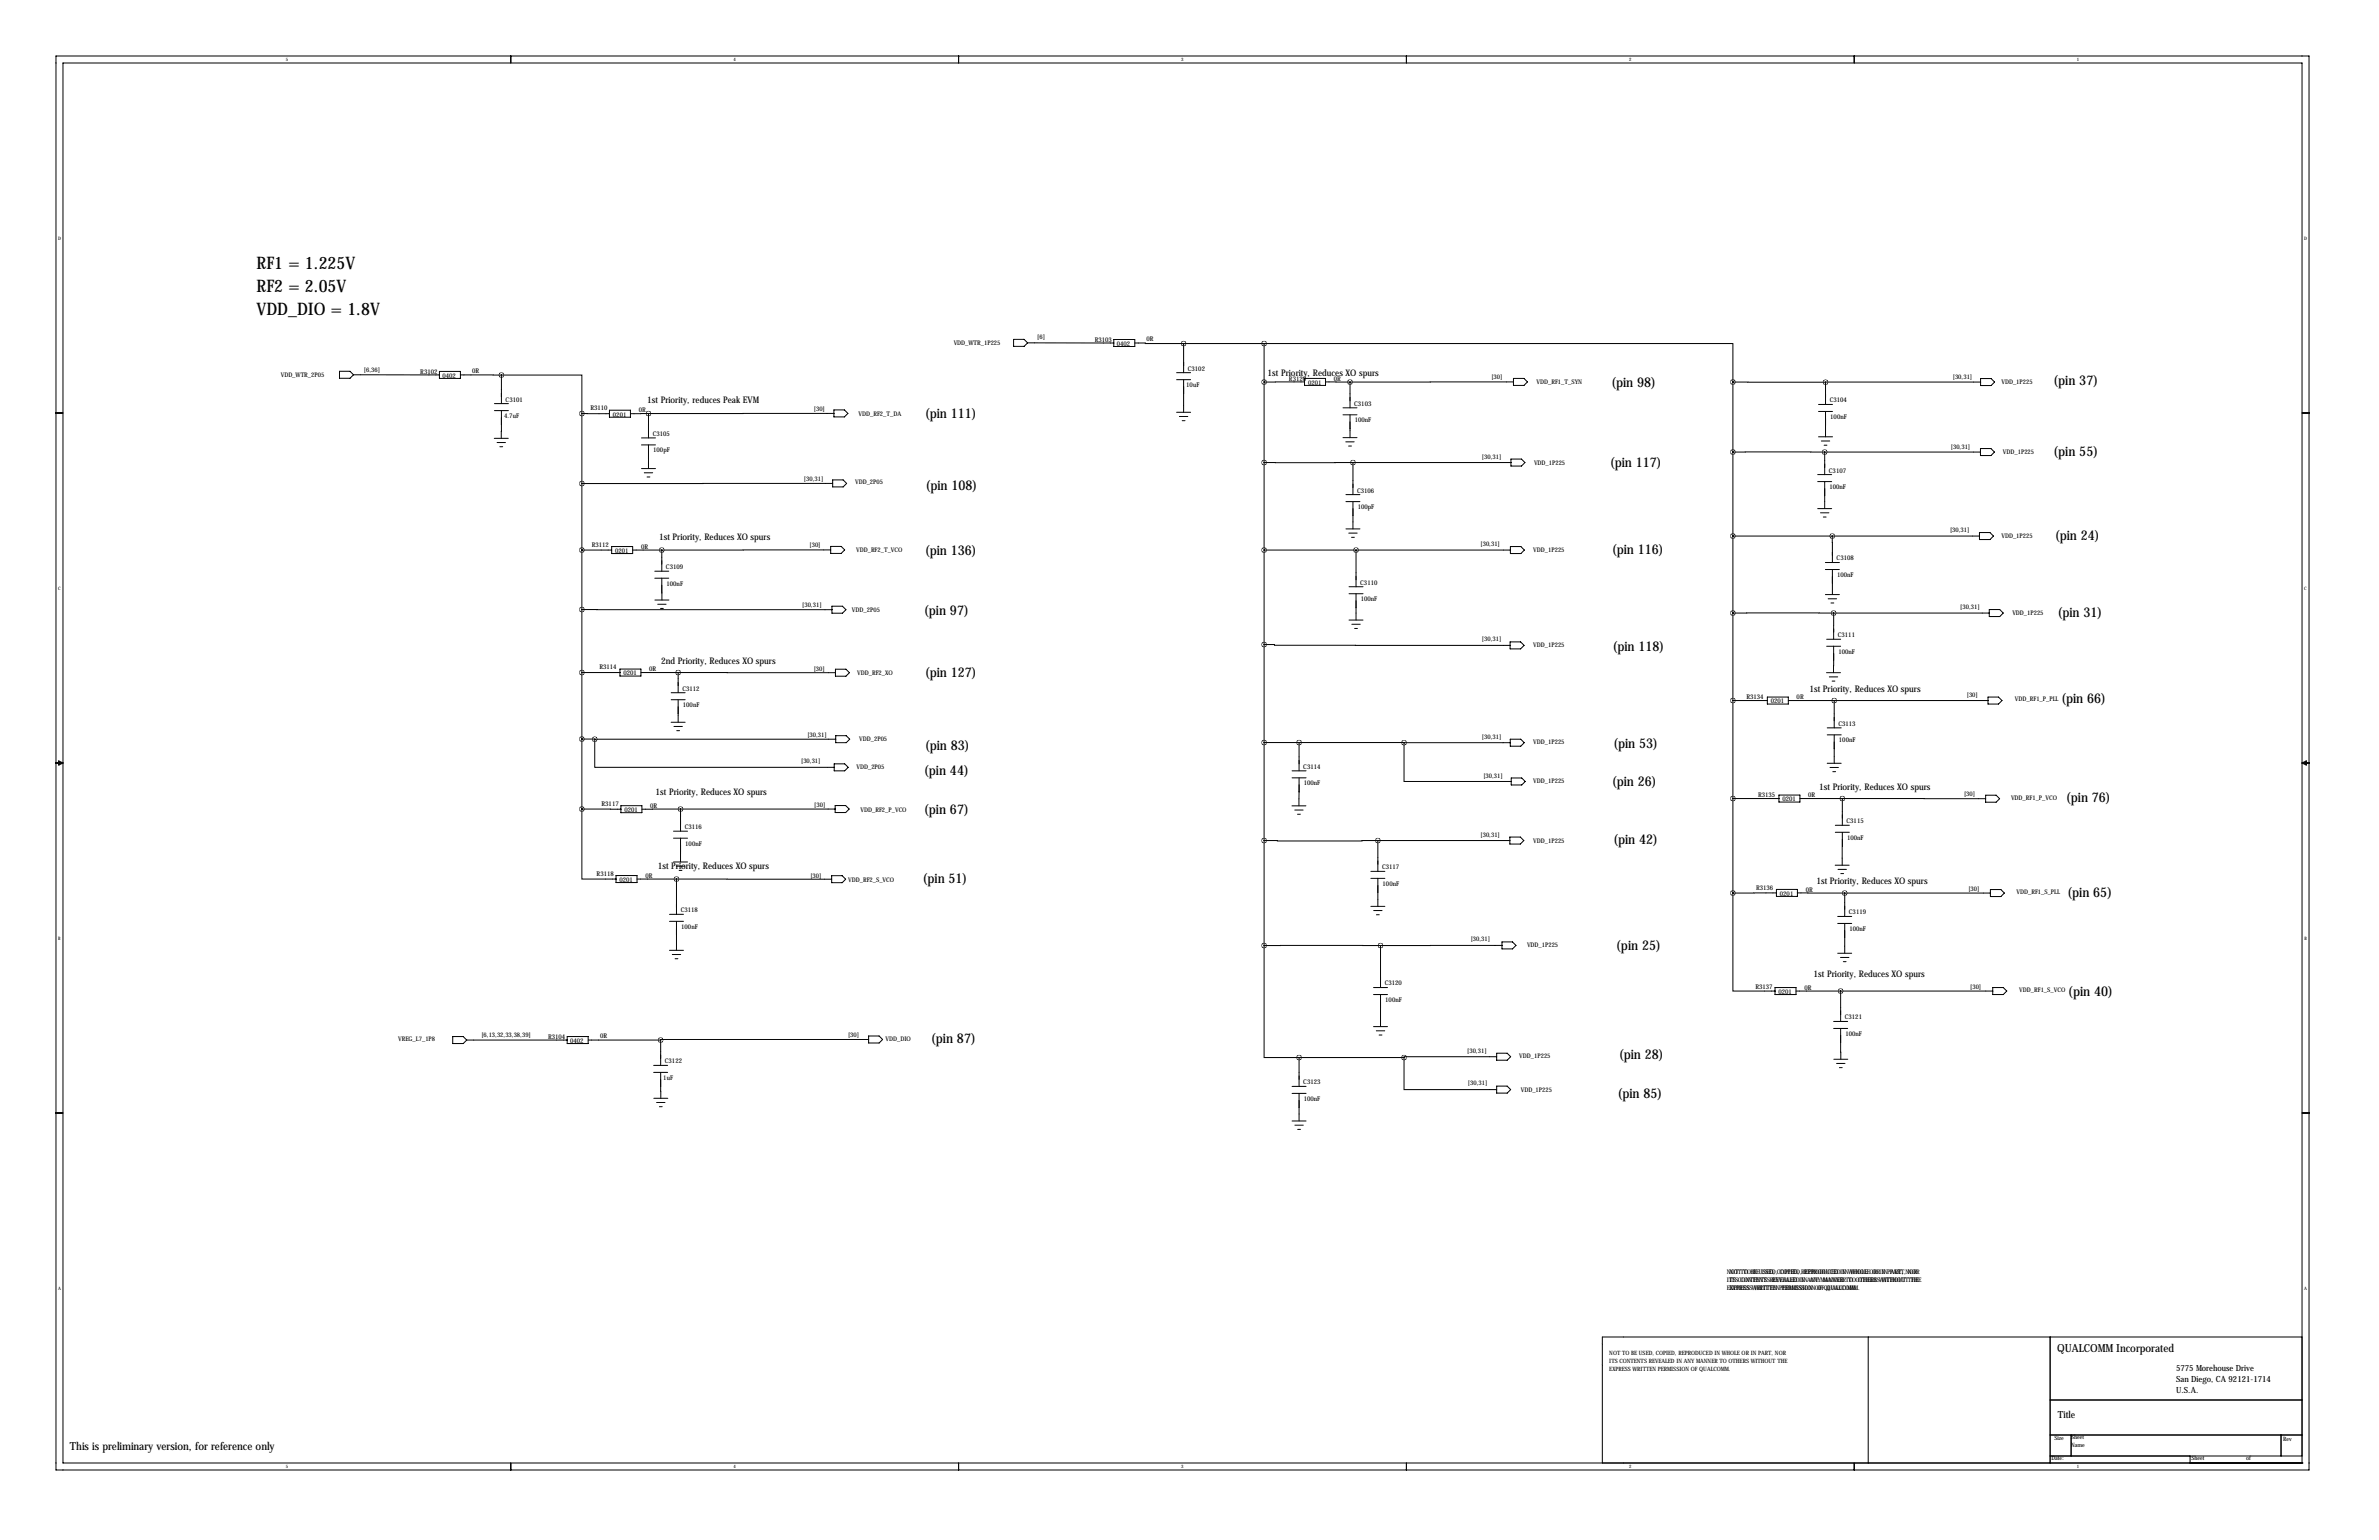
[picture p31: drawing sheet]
<svg xmlns="http://www.w3.org/2000/svg" width="864mm" height="559mm" viewBox="0 0 864 559" stroke-linecap="round" stroke-linejoin="round" font-family="sans-serif">
<defs><g id="words">
<g font-size="6.3">
<text x="93.1" y="97.7">RF1 = 1.225V</text>
<text x="93.1" y="106.1">RF2 = 2.05V</text>
<text x="93.1" y="114.4">VDD_DIO = 1.8V</text>
</g>
<g font-size="4.9">
<text x="585" y="140.5">(pin 98)</text>
<text x="745.5" y="139.7">(pin 37)</text>
<text x="335.8" y="151.6">(pin 111)</text>
<text x="745.5" y="165.6">(pin 55)</text>
<text x="584.5" y="169.4">(pin 117)</text>
<text x="336" y="177.8">(pin 108)</text>
<text x="746" y="196.1">(pin 24)</text>
<text x="335.8" y="201.4">(pin 136)</text>
<text x="585.2" y="200.9">(pin 116)</text>
<text x="335.5" y="223.3">(pin 97)</text>
<text x="747" y="223.8">(pin 31)</text>
<text x="585.5" y="236.2">(pin 118)</text>
<text x="335.8" y="245.6">(pin 127)</text>
<text x="748.3" y="255">(pin 66)</text>
<text x="335.8" y="272">(pin 83)</text>
<text x="585.7" y="271.3">(pin 53)</text>
<text x="335.5" y="281.2">(pin 44)</text>
<text x="585.2" y="285.2">(pin 26)</text>
<text x="750.1" y="291.1">(pin 76)</text>
<text x="335.5" y="295.4">(pin 67)</text>
<text x="585.7" y="306.3">(pin 42)</text>
<text x="335" y="320.3">(pin 51)</text>
<text x="750.6" y="325.4">(pin 65)</text>
<text x="586.7" y="344.7">(pin 25)</text>
<text x="750.8" y="361.4">(pin 40)</text>
<text x="338.1" y="378.6">(pin 87)</text>
<text x="587.8" y="384.3">(pin 28)</text>
<text x="587.2" y="398.3">(pin 85)</text>
</g>
<g font-size="4">
<text x="746.8" y="490.5">QUALCOMM Incorporated</text>
<text x="25.4" y="526.1">This is preliminary version, for reference only</text>
</g>
<text font-size="3.6" x="747" y="514.6">Title</text>
<g font-size="3.3">
<text x="460.1" y="136.3">1st Priority, Reduces XO spurs</text>
<text x="235" y="146.1">1st Priority, reduces Peak EVM</text>
<text x="239.3" y="196.1">1st Priority, Reduces XO spurs</text>
<text x="240" y="240.8">2nd Priority, Reduces XO spurs</text>
<text x="656.8" y="251">1st Priority, Reduces XO spurs</text>
<text x="660.4" y="286.5">1st Priority, Reduces XO spurs</text>
<text x="238" y="288.5">1st Priority, Reduces XO spurs</text>
<text x="238.8" y="315.2">1st Priority, Reduces XO spurs</text>
<text x="659.4" y="320.8">1st Priority, Reduces XO spurs</text>
<text x="658.4" y="354.6">1st Priority, Reduces XO spurs</text>
</g>
<g font-size="3.1">
<text x="789.9" y="497.5">5775 Morehouse Drive</text>
<text x="789.9" y="501.5">San Diego, CA 92121-1714</text>
<text x="789.9" y="505.6">U.S.A.</text>
</g>
<g font-size="2.4">
<text x="397.4" y="124">R3103</text>
<text x="405.4" y="125.4">0402</text>
<text x="416.2" y="123.8">0R</text>
<text x="152.6" y="135.5">R3102</text>
<text x="160.6" y="137">0402</text>
<text x="171.4" y="135.4">0R</text>
<text x="431.2" y="134.5">C3102</text>
<text x="430.6" y="140.4">10uF</text>
<text x="467.9" y="138.3">R3120</text>
<text x="474.8" y="139.6">0201</text>
<text x="484.2" y="138.1">0R</text>
<text x="183.5" y="145.7">C3101</text>
<text x="214.3" y="148.8">R3110</text>
<text x="231.9" y="149.7">0R</text>
<text x="491.6" y="147.2">C3103</text>
<text x="664.2" y="146">C3104</text>
<text x="183" y="151.7">4.7uF</text>
<text x="222.5" y="151.1">0201</text>
<text x="491.8" y="153.2">100nF</text>
<text x="664.4" y="152">100nF</text>
<text x="236.9" y="158.1">C3105</text>
<text x="237.1" y="164.1">100pF</text>
<text x="663.9" y="171.4">C3107</text>
<text x="492.7" y="178.7">C3106</text>
<text x="664.1" y="177.4">100nF</text>
<text x="492.9" y="184.7">100pF</text>
<text x="214.8" y="198.4">R3112</text>
<text x="223.3" y="200.6">0201</text>
<text x="232.7" y="199.2">0R</text>
<text x="666.7" y="203.4">C3108</text>
<text x="241.8" y="206.5">C3109</text>
<text x="666.9" y="209.3">100nF</text>
<text x="242" y="212.5">100nF</text>
<text x="493.8" y="212.1">C3110</text>
<text x="494" y="218.1">100nF</text>
<text x="667.2" y="231.2">C3111</text>
<text x="667.4" y="237.2">100nF</text>
<text x="217.6" y="242.8">R3114</text>
<text x="226.3" y="245.1">0201</text>
<text x="235.7" y="243.6">0R</text>
<text x="247.7" y="250.6">C3112</text>
<text x="247.9" y="256.6">100nF</text>
<text x="634" y="253.7">R3134</text>
<text x="642.8" y="255.2">0201</text>
<text x="652.2" y="253.8">0R</text>
<text x="667.4" y="263.3">C3113</text>
<text x="667.6" y="269.3">100nF</text>
<text x="473.1" y="278.9">C3114</text>
<text x="473.3" y="284.9">100nF</text>
<text x="218.4" y="292.6">R3117</text>
<text x="236" y="293.2">0R</text>
<text x="638.2" y="289.1">R3135</text>
<text x="647" y="290.8">0201</text>
<text x="656.4" y="289.3">0R</text>
<text x="226.7" y="294.6">0201</text>
<text x="670.3" y="298.7">C3115</text>
<text x="248.6" y="300.8">C3116</text>
<text x="670.5" y="304.7">100nF</text>
<text x="248.8" y="306.8">100nF</text>
<text x="216.6" y="317.8">R3118</text>
<text x="501.7" y="315.4">C3117</text>
<text x="224.9" y="320">0201</text>
<text x="234.3" y="318.5">0R</text>
<text x="501.9" y="321.4">100nF</text>
<text x="637.5" y="322.8">R3136</text>
<text x="655.5" y="323.6">0R</text>
<text x="646.1" y="325">0201</text>
<text x="247.1" y="331">C3118</text>
<text x="671.2" y="331.8">C3119</text>
<text x="247.3" y="337">100nF</text>
<text x="671.4" y="337.8">100nF</text>
<text x="502.7" y="357.6">C3120</text>
<text x="637.2" y="358.9">R3137</text>
<text x="655" y="359.2">0R</text>
<text x="502.9" y="363.6">100nF</text>
<text x="645.6" y="360.6">0201</text>
<text x="669.7" y="369.9">C3121</text>
<text x="199" y="376.9">R3104</text>
<text x="217.8" y="376.7">0R</text>
<text x="669.9" y="375.9">100nF</text>
<text x="207" y="378.4">0402</text>
<text x="241.4" y="385.8">C3122</text>
<text x="240.8" y="391.8">1uF</text>
<text x="473.1" y="393.4">C3123</text>
<text x="473.3" y="399.4">100nF</text>
</g>
<g font-size="2.3">
<text x="346.2" y="125.2">VDD_WTR_1P225</text>
<text x="376.6" y="123.1">[6]</text>
<text x="101.9" y="136.8">VDD_WTR_2P05</text>
<text x="132.1" y="135.1">[6,36]</text>
<text x="541.4" y="137.7">[30]</text>
<text x="708.9" y="137.5">[30,31]</text>
<text x="557.8" y="139.3">VDD_RF1_T_SYN</text>
<text x="726.5" y="139.2">VDD_1P225</text>
<text x="295.5" y="149.1">[30]</text>
<text x="311.7" y="151">VDD_RF2_T_DA</text>
<text x="538" y="166.7">[30,31]</text>
<text x="708.2" y="162.8">[30,31]</text>
<text x="727.1" y="164.7">VDD_1P225</text>
<text x="556.9" y="168.7">VDD_1P225</text>
<text x="291.8" y="174.6">[30,31]</text>
<text x="310.4" y="175.8">VDD_2P05</text>
<text x="707.9" y="192.9">[30,31]</text>
<text x="726.5" y="195.3">VDD_1P225</text>
<text x="293.9" y="198.5">[30]</text>
<text x="310.8" y="200.4">VDD_RF2_T_VCO</text>
<text x="537.5" y="198.2">[30,31]</text>
<text x="556.6" y="200.4">VDD_1P225</text>
<text x="291.2" y="220.4">[30,31]</text>
<text x="711.6" y="221.1">[30,31]</text>
<text x="309.3" y="222">VDD_2P05</text>
<text x="730.5" y="223.1">VDD_1P225</text>
<text x="538" y="232.8">[30,31]</text>
<text x="556.6" y="234.7">VDD_1P225</text>
<text x="295.4" y="243.4">[30]</text>
<text x="311.2" y="244.9">VDD_RF2_XO</text>
<text x="714" y="253.1">[30]</text>
<text x="731.5" y="254.5">VDD_RF1_P_PLL</text>
<text x="293.1" y="267.3">[30,31]</text>
<text x="311.9" y="268.7">VDD_2P05</text>
<text x="538" y="268.1">[30,31]</text>
<text x="556.6" y="270">VDD_1P225</text>
<text x="290.8" y="276.7">[30,31]</text>
<text x="310.9" y="279.1">VDD_2P05</text>
<text x="538.5" y="282.3">[30,31]</text>
<text x="556.6" y="284.2">VDD_1P225</text>
<text x="295.6" y="292.9">[30]</text>
<text x="713" y="288.9">[30]</text>
<text x="730" y="290.3">VDD_RF1_P_VCO</text>
<text x="312.4" y="294.6">VDD_RF2_P_VCO</text>
<text x="537.5" y="303.9">[30,31]</text>
<text x="556.6" y="305.8">VDD_1P225</text>
<text x="294.2" y="318.5">[30]</text>
<text x="307.9" y="320">VDD_RF2_S_VCO</text>
<text x="714.6" y="323.4">[30]</text>
<text x="732" y="324.6">VDD_RF1_S_PLL</text>
<text x="533.9" y="341.5">[30,31]</text>
<text x="554.3" y="343.7">VDD_1P225</text>
<text x="715.2" y="358.7">[30]</text>
<text x="733" y="360.1">VDD_RF1_S_VCO</text>
<text x="144.5" y="377.7">VREG_L7_1P8</text>
<text x="174.8" y="376.2">[6,13,32,33,38,39]</text>
<text x="307.8" y="376.3">[30]</text>
<text x="321.5" y="377.7">VDD_DIO</text>
<text x="532.6" y="382.1">[30,31]</text>
<text x="551.5" y="384">VDD_1P225</text>
<text x="532.9" y="393.5">[30,31]</text>
<text x="552" y="396.2">VDD_1P225</text>
<text x="626.9" y="465.3">ITS CONTENTS REVEALED IN ANY MANNER TO OTHERS WITHOUT THE</text>
<text x="626.9" y="462.4">NOT TO BE USED, COPIED, REPRODUCED IN WHOLE OR IN PART, NOR</text>
<text x="627.8" y="465.2">ITS CONTENTS REVEALED IN ANY MANNER TO OTHERS WITHOUT THE</text>
<text x="627.8" y="462.3">NOT TO BE USED, COPIED, REPRODUCED IN WHOLE OR IN PART, NOR</text>
<text x="626.9" y="468.2">EXPRESS WRITTEN PERMISSION OF QUALCOMM.</text>
<text x="627.8" y="468.1">EXPRESS WRITTEN PERMISSION OF QUALCOMM.</text>
</g>
<g font-size="2.1">
<text x="584.2" y="491.7">NOT TO BE USED, COPIED, REPRODUCED IN WHOLE OR IN PART, NOR</text>
<text x="584.2" y="497.3">EXPRESS WRITTEN PERMISSION OF QUALCOMM.</text>
<text x="584.2" y="494.5">ITS CONTENTS REVEALED IN ANY MANNER TO OTHERS WITHOUT THE</text>
<text x="745.7" y="522.4">Size</text>
<text x="751.8" y="525">Name</text>
<text x="751.8" y="522.2">Sheet</text>
<text x="828.8" y="522.7">Rev</text>
<text x="744.7" y="529.8">Date:</text>
<text x="795.5" y="529.8">Sheet</text>
<text x="815.3" y="529.8">of</text>
</g>
<g font-size="1.7">
<text x="103.7" y="22.2">5</text>
<text x="266.3" y="22.2">4</text>
<text x="428.8" y="22.2">3</text>
<text x="591.4" y="22.2">2</text>
<text x="754" y="22.2">1</text>
<text x="21.1" y="86.9">D</text>
<text x="836.4" y="86.9">D</text>
<text x="21.1" y="213.9">C</text>
<text x="836.5" y="213.9">C</text>
<text x="21.2" y="340.9">B</text>
<text x="836.5" y="340.9">B</text>
<text x="21.1" y="467.9">A</text>
<text x="836.4" y="467.9">A</text>
<text x="103.7" y="532.7">5</text>
<text x="266.3" y="532.7">4</text>
<text x="428.8" y="532.7">3</text>
<text x="591.4" y="532.7">2</text>
<text x="754" y="532.7">1</text>
</g>
</g></defs>
<g fill="none" stroke="#000" stroke-width=".36">
<path d="M20.3 20.3h817.9v513.1h-817.9zM22.9 22.9h812.8v508h-812.8zM185.4 20.3v2.6M348 20.3v2.6M510.5 20.3v2.6M673.1 20.3v2.6M123.2 134.7h3.9l1.2 1.3-1.2 1.3h-3.9zM128.3 136h31.2M159.5 134.8h7.6v2.5h-7.6zM167.1 136l14.9 .1M182 136.1h29.2v14M182 136.1v10.4"/>
<path d="M367.9 123.1h3.9l1.2 1.3-1.2 1.3h-3.9zM373 124.4l31.3 .1M404.3 123.2h7.6v2.5h-7.6zM411.9 124.5l17.8 .2M427.1 135.2h5.1M427.1 137.8h5.1M429.7 137.8v11.8M429.7 124.7v10.5M429.7 124.7h29.2M458.9 124.7h170.2v13.9M458.9 124.7v218.4M473.6 138.6h-14.7"/>
<path d="M473.6 137.3h7.6v2.6h-7.6zM481.2 138.6h8.9M490.1 138.6v9.4M549.4 138.6h-59.3M549.4 137.3h3.8l1.3 1.3-1.3 1.3h-3.8zM629.1 138.6l33.6 .1M629.1 138.6v185.5M662.7 138.7v8.1M719 138.6l-56.3 .1M719 137.4h3.8l1.3 1.2-1.3 1.3h-3.8zM20.3 149.9h2.6M179.4 159.1h5.1"/>
<path d="M179.5 146.5h5.1M179.5 149h5.1M182 149v10.1M211.2 150.1h10M211.2 150.1v143.5M221.2 148.8h7.7v2.6h-7.7zM232.9 158.9h5M235.4 150.1h-6.5M235.4 150.1v8.8M302.7 150l-67.3 .1M302.7 148.7h3.8l1.3 1.3-1.3 1.3h-3.8zM427.1 149.6h5.1"/>
<path d="M428.1 151.1h3.1M429.2 152.7h1M487.5 148h5.1M487.5 150.5h5.1M487.5 158.8h5.1M490.1 150.5v8.3M660.1 146.8h5.1M660.1 149.3h5.1M660.1 158.5h5.1M662.7 149.3v9.2M835.7 149.9h2.5M180.4 160.6h3.1"/>
<path d="M181.5 162.1h1M232.9 161.4h5M232.9 170h5M233.9 171.6h3M234.9 173.1h1M235.4 161.4v8.6M302.3 175.4l-91.1 .1M302.3 174.1h3.8l1.2 1.3-1.2 1.3h-3.8zM458.9 167.8h32.2M488.5 160.3h3.1M488.6 179.5h5.1M489.6 161.8h1"/>
<path d="M491.1 167.8v11.7M491.1 167.8h57.4M548.5 166.6h3.8l1.3 1.2-1.3 1.3h-3.8zM629.1 164h33.3M659.8 172.2h5.1M659.8 174.8h5.1M661.2 160h3M662.2 161.5h1M662.4 164v8.2M662.4 164h56.5M662.4 174.8v9.8M718.9 162.8h3.8l1.3 1.2-1.3 1.3h-3.8z"/>
<path d="M211.2 199.6h10.8M222 198.3h7.7v2.6h-7.7zM240.2 199.6v7.7M240.2 199.6h-10.5M301.5 199.5l-61.3 .1M301.5 198.3h3.9l1.2 1.2-1.2 1.3h-3.9zM458.9 199.6h89.4M488.6 182h5.1M488.6 191.9h5.1M489.6 193.4h3.1M490.6 195h1M491.1 182v9.9"/>
<path d="M492.3 199.6v13.3M548.3 198.3h3.8l1.3 1.3-1.3 1.3h-3.8zM629.1 194.5h89.5M659.8 184.6h5.1M660.9 186.1h3M661.9 187.6h1M665.1 194.5l.1 9.6M718.6 193.2h3.8l1.2 1.3-1.2 1.3h-3.8zM237.7 207.3h5.1M237.7 209.8h5.1M237.7 217.7h5.1M238.8 219.3h3"/>
<path d="M240.2 209.8l.1 7.9M302 220h3.8l1.3 1.2-1.3 1.3h-3.8zM489.7 212.9h5.1M489.7 215.4h5.1M492.3 215.4v9.6M662.6 204.1h5.1M662.6 206.7h5.1M662.6 215.7h5.1M663.7 217.3h3M664.7 218.8h1M665.2 206.7v9M211.2 221.2h90.8"/>
<path d="M239.8 220.8h1M458.9 233.9h3.7v.2l85.6 .1M489.7 225h5.1M490.7 226.5h3.1M491.7 228h1.1M548.2 232.9h3.8l1.3 1.3-1.3 1.3h-3.8zM629.1 222.5h36.5M663.1 232h5.1M663.1 234.5h5.1M665.6 234.5v9.6M665.6 222.5v9.5M722.1 222.5h-56.5"/>
<path d="M722.1 221.2h3.8l1.3 1.3-1.3 1.2h-3.8zM211.2 244h13.8M225 242.8h7.7v2.5h-7.7zM232.7 244h13.5M243.6 251.4h5.1M243.6 253.9h5.1M246.2 253.9v8.2M246.2 244l57.1 .1M246.2 244v7.4M303.3 242.8h3.8l1.3 1.3-1.3 1.3h-3.8zM641.6 254.2h-12.5M641.6 252.9h7.6v2.6h-7.6z"/>
<path d="M649.2 254.2h72.5M663 244.1h5.1M664.1 245.6h3M665.1 247.1h1M665.8 254.2v9.9M721.7 252.9h3.8l1.2 1.3-1.2 1.3h-3.8zM20.3 276.9h2.6M21.3 276.1l1.6 .8-1.6 .7zM211.2 268.2h4.7M215.9 268.2v10.2h86.9M215.9 268.2h87.5M243.6 262.1h5.1"/>
<path d="M244.7 263.6h3M245.7 265.1h1M302.8 277.2h3.8l1.3 1.2-1.3 1.3h-3.8zM303.4 267h3.8l1.3 1.2-1.3 1.3h-3.8zM458.9 269.4h12.7M469 279.7h5.1M471.6 269.4l38.1 .1M471.6 269.4v10.3M509.7 269.5v14.1h38.9M548.2 269.5h-38.5M548.2 268.2h3.8l1.3 1.3-1.3 1.3h-3.8zM663.3 264.1h5.1"/>
<path d="M663.3 266.6h5.1M663.3 277h5.1M664.3 278.5h3.1M665.8 266.6v10.4M835.7 276.9h2.5M835.7 276.9l1.5-.8v1.5zM211.2 293.6h14.2M211.2 293.6v25.4h12.4M225.4 292.4h7.6v2.5h-7.6zM247 293.6h-14M247 293.6v8M247 293.6h56.2"/>
<path d="M303.2 292.3h3.8l1.3 1.3-1.3 1.2h-3.8zM469 292.4h5.1M469 282.2h5.1M470 293.9h3.1M471 295.5h1M471.6 282.2l-.1 10.2M548.6 282.3h3.8l1.3 1.3-1.3 1.2h-3.8zM645.8 289.8h-16.7M645.8 288.5h7.6v2.5h-7.6zM653.4 289.8h15.4M665.3 280h1M666.2 299.5h5.1"/>
<path d="M668.8 289.8h52M668.8 289.8v9.7M720.8 288.5h3.8l1.3 1.3-1.3 1.3h-3.8zM223.6 317.7h7.6v2.5h-7.6zM244.5 301.6h5.1M244.5 304.1h5.1M244.5 312.8h5.1M245.5 314.3h3.1M245.6 319h56.3M245.6 319v12.8M245.6 319h-14.4M246.5 315.8h1"/>
<path d="M247 304.1v8.7M301.9 317.8h3.8l1.3 1.2-1.3 1.3h-3.8zM458.9 305h41.3M497.6 316.2h5.1M497.6 318.7h5.1M500.2 318.7v10.2M500.2 305v11.2M548.1 305h-47.9M548.1 303.7h3.8l1.3 1.3-1.3 1.3h-3.8zM666.2 313.9h5.1M666.2 302h5.1M667.2 315.5h3.1"/>
<path d="M668.2 317h1M668.8 302l-.1 11.9M243 331.8h5.1M243 334.3h5.1M245.6 334.3v10.5M497.6 328.9h5.1M498.7 330.4h3M499.7 331.9h1M629.1 324.1v35.5h15.2M644.9 324l-15.8 .1M644.9 322.7h7.6v2.6h-7.6zM652.5 324l17.1 .1"/>
<path d="M667.1 332.5h5.1M667.1 335.1h5.1M669.6 324.1v8.4M669.6 335.1v10.8M722.5 324.1h-52.9M722.5 322.8h3.8l1.3 1.3-1.3 1.2h-3.8zM243 344.8h5.1M244 346.4h3.1M245.1 347.9h1M458.9 343.1v40.6h12.7M458.9 343.1h42.2M498.6 358.3h5.1"/>
<path d="M501.1 343.1v15.2M545.2 343.1h-44.1M545.2 341.8h3.8l1.3 1.3-1.3 1.2h-3.8zM644.3 358.3h7.7v2.6h-7.7zM652 359.6h71.4M667.1 345.9h5.1M668.1 347.4h3.1M668.2 359.6v11M669.1 348.9h1.1M723.4 358.3h3.8l1.3 1.3-1.3 1.3h-3.8zM164.3 376.1h3.8l1.3 1.3-1.3 1.3h-3.8zM169.4 377.4h36.5"/>
<path d="M205.9 376.1h7.6v2.6h-7.6zM213.5 377.4h26.3M239.8 377.4v9.2M315.3 377.2h-75.5v.2M315.3 375.9h3.8l1.3 1.3-1.3 1.3h-3.8zM498.6 360.9h5.1M498.6 372.5h5.1M499.6 374h3.1M500.6 375.6h1M501.1 360.9v11.6M665.6 370.6h5.1M665.6 373.2h5.1"/>
<path d="M668.2 373.2v11.2M237.3 386.6h5.1M237.3 389.1h5.1M237.3 398.5h5.1M239.8 389.1l.1 9.4M469 394.2h5.1M469 396.7h5.1M471.6 396.7v10.1M471.6 383.7v10.5M471.6 383.7h38.1M509.7 383.7v11.7h33.6M543.3 383.4h-33.6v.3"/>
<path d="M543.3 382.2h3.8l1.3 1.2-1.3 1.3h-3.8zM543.3 394.1h3.8l1.3 1.3-1.3 1.2h-3.8zM665.7 384.4h5.1M666.7 385.9h3M667.7 387.4h1M20.3 403.9h2.6M238.4 400h3M239.4 401.6h1M469 406.8h5.1M470.1 408.3h3M471.1 409.8h1M835.7 403.9h2.5"/>
<path d="M678.2 485.1v45.8M744.2 485.1v45.8M835.7 485.1h-254v45.8M744.2 508h91.5M185.4 530.9v2.5M348 530.9v2.5M510.5 530.9v2.5M673.1 530.9v2.5M744.2 520.7h91.5M744.2 528.3h91.5M751.8 520.7v7.6M795 530.9h.1"/>
<path d="M795 528.3v2.6M828 520.7v7.6M835.7 530.9h.1"/>
</g>
<path d="M458.8 233.9a.06 .06 0 0 0 .1 0 .06 .06 0 0 0-.1 0zM471.5 383.7a.06 .06 0 0 0 .1 0 .06 .06 0 0 0-.1 0zM458.8 124.7a.06 .06 0 0 0 .1 0 .06 .06 0 0 0-.1 0zM629 138.6a.06 .06 0 0 0 .1 0 .06 .06 0 0 0-.1 0zM629 254.2a.06 .06 0 0 0 .1 0 .06 .06 0 0 0-.1 0zM629 222.5a.06 .06 0 0 0 .1 0 .06 .06 0 0 0-.1 0zM458.8 138.6a.06 .06 0 0 0 .1 0 .06 .06 0 0 0-.1 0zM458.8 199.6a.06 .06 0 0 0 .1 0 .06 .06 0 0 0-.1 0zM471.5 269.4a.06 .06 0 0 0 .1 0 .06 .06 0 0 0-.1 0zM458.8 269.4a.06 .06 0 0 0 .1 0 .06 .06 0 0 0-.1 0zM458.8 343.1a.06 .06 0 0 0 .1 0 .06 .06 0 0 0-.1 0zM629 194.5a.06 .06 0 0 0 .1 0 .06 .06 0 0 0-.1 0zM629 324.1a.06 .06 0 0 0 .1 0 .06 .06 0 0 0-.1 0zM458.8 167.8a.06 .06 0 0 0 .1 0 .06 .06 0 0 0-.1 0zM629 289.8a.06 .06 0 0 0 .1 0 .06 .06 0 0 0-.1 0zM629 164a.06 .06 0 0 0 .1 0 .06 .06 0 0 0-.1 0zM458.8 305a.06 .06 0 0 0 .1 0 .06 .06 0 0 0-.1 0zM211.2 175.5a.06 .06 0 0 0 .1 0 .06 .06 0 0 0-.1 0zM211.2 221.2a.06 .06 0 0 0 .1 0 .06 .06 0 0 0-.1 0zM211.2 199.6a.06 .06 0 0 0 .1 0 .06 .06 0 0 0-.1 0zM211.2 150.1a.06 .06 0 0 0 .1 0 .06 .06 0 0 0-.1 0zM211.2 293.6a.06 .06 0 0 0 .1 0 .06 .06 0 0 0-.1 0zM211.2 244a.06 .06 0 0 0 .1 0 .06 .06 0 0 0-.1 0zM211.2 268.2a.06 .06 0 0 0 .1 0 .06 .06 0 0 0-.1 0zM235.3 150.1a.1 .1 0 0 0 .2 0 .1 .1 0 0 0-.2 0zM240.2 199.6a.06 .06 0 0 0 .1 0 .06 .06 0 0 0-.1 0zM246.1 244a.06 .06 0 0 0 .1 0 .06 .06 0 0 0-.1 0zM247 293.6a.06 .06 0 0 0 .1 0 .06 .06 0 0 0-.1 0zM245.5 319a.06 .06 0 0 0 .1 0 .06 .06 0 0 0-.1 0zM490 138.6a.06 .06 0 0 0 .1 0 .06 .06 0 0 0-.1 0zM491.1 167.8a.06 .06 0 0 0 .1 0 .06 .06 0 0 0-.1 0zM492.2 199.6a.06 .06 0 0 0 .1 0 .06 .06 0 0 0-.1 0zM500.1 305a.06 .06 0 0 0 .1 0 .06 .06 0 0 0-.1 0zM501.1 343.1a.06 .06 0 0 0 .1 0 .06 .06 0 0 0-.1 0zM509.6 383.7a.06 .06 0 0 0 .1 0 .06 .06 0 0 0-.1 0zM662.6 138.7a.06 .06 0 0 0 .1 0 .06 .06 0 0 0-.1 0zM662.3 164a.06 .06 0 0 0 .1 0 .06 .06 0 0 0-.1 0zM665.1 194.5a.06 .06 0 0 0 .1 0 .06 .06 0 0 0-.1 0zM665.6 222.5a.06 .06 0 0 0 .1 0 .06 .06 0 0 0-.1 0zM665.8 254.2a.06 .06 0 0 0 .1 0 .06 .06 0 0 0-.1 0zM668.7 289.8a.06 .06 0 0 0 .1 0 .06 .06 0 0 0-.1 0zM669.6 324.1a.06 .06 0 0 0 .1 0 .06 .06 0 0 0-.1 0zM668.1 359.6a.06 .06 0 0 0 .1 0 .06 .06 0 0 0-.1 0zM215.8 268.2a.1 .1 0 0 0 .2 0 .1 .1 0 0 0-.2 0zM509.6 269.5a.06 .06 0 0 0 .1 0 .06 .06 0 0 0-.1 0zM182 136.1a.06 .06 0 0 0 .1 0 .06 .06 0 0 0-.1 0zM239.8 377.4a.06 .06 0 0 0 .1 0 .06 .06 0 0 0-.1 0zM429.6 124.7a.06 .06 0 0 0 .1 0 .06 .06 0 0 0-.1 0z" fill="#000" stroke="#000" stroke-width="1.8"/>
<use href="#words"/>
</svg>
